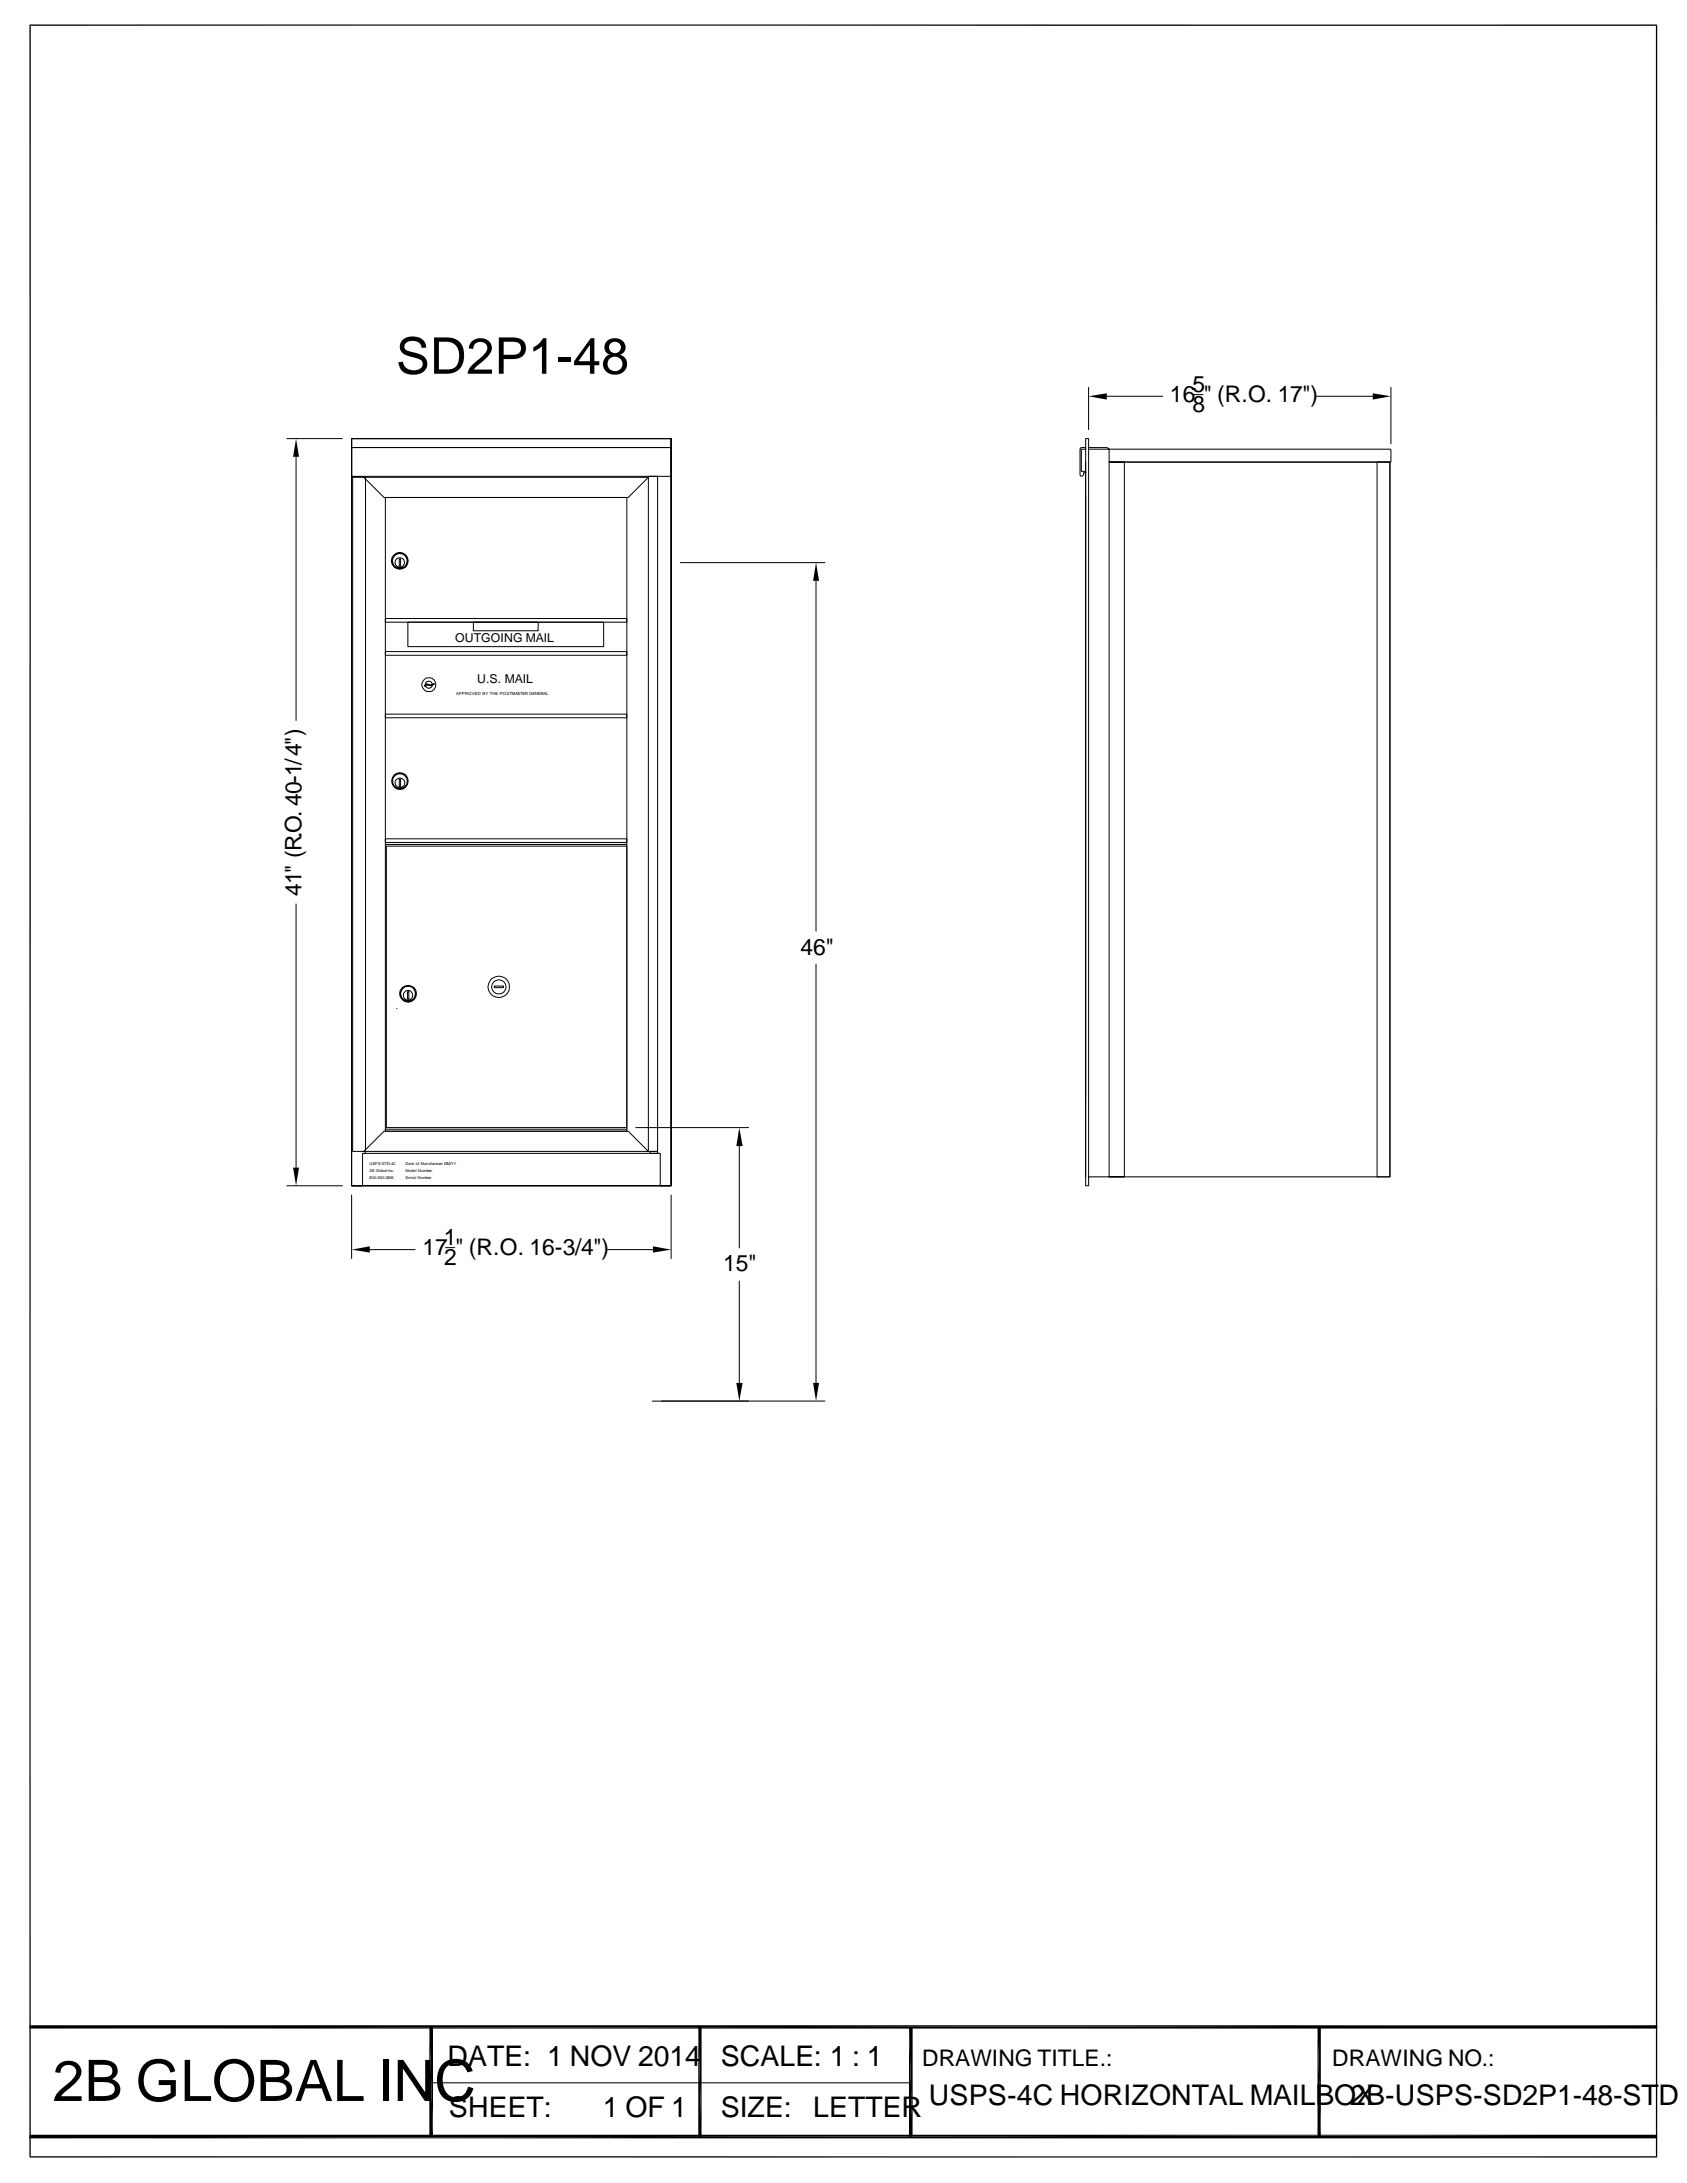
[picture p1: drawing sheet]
<svg xmlns="http://www.w3.org/2000/svg" width="216mm" height="279mm" viewBox="0 0 216 279" stroke-linecap="round" stroke-linejoin="round" font-family="sans-serif">
<defs><g id="words">
<text font-size="7.3" x="6.7" y="268.9">2B GLOBAL INC</text>
<text font-size="6.5" x="50.7" y="47.8">SD2P1-48</text>
<g font-size="3.6">
<text x="57.3" y="264.4">DATE: 1 NOV 2014</text>
<text x="92.2" y="264.4">SCALE: 1 : 1</text>
<text x="118.9" y="269.4">USPS-4C HORIZONTAL MAILBOX</text>
<text x="172.8" y="269.4">2B-USPS-SD2P1-48-STD</text>
<text x="57.4" y="271">SHEET:</text>
<text x="77.2" y="271">1 OF 1</text>
<text x="92.2" y="271">SIZE:</text>
<text x="104.1" y="270.9">LETTER</text>
</g>
<g font-size="2.9">
<text x="149.7" y="51.4">16 &quot; (R.O. 17&quot;)</text>
<text x="152.6" y="50.2">5</text>
<text x="152.6" y="52.7">8</text>
<text x="38.6" y="114.6" transform="rotate(-90 38.6 114.6)">41&quot; (R.O. 40-1/4&quot;)</text>
<text x="102.4" y="122.2">46&quot;</text>
<text x="54.1" y="160.6">17 &quot; (R.O. 16-3/4&quot;)</text>
<text x="56.8" y="159.3">1</text>
<text x="56.9" y="161.9">2</text>
<text x="92.5" y="162.7">15&quot;</text>
<text x="118" y="264.4">DRAWING TITLE.:</text>
<text x="170.5" y="264.4">DRAWING NO.:</text>
</g>
<g font-size="1.6">
<text x="58.3" y="82.2">OUTGOING MAIL</text>
<text x="61.1" y="87.4">U.S. MAIL</text>
</g>
<g font-size=".5">
<text x="58.4" y="88.9">APPROVED BY THE POSTMASTER GENERAL</text>
<text x="47.3" y="149.1">USPS-STD-4C</text>
<text x="47.3" y="149.9">2B Global Inc.</text>
<text x="51.9" y="149.1">Date of Manufacture: MM/YY</text>
<text x="51.9" y="149.9">Model Number:</text>
<text x="47.3" y="150.9">800.650.2606</text>
<text x="51.9" y="150.9">Serial Number:</text>
</g>
</g></defs>
<g fill="none" stroke="#000" stroke-width=".13">
<path d="M36.7 56.1h7.1M37.9 58.5v33.7M45 56.1h40.9v95.7h-40.9v-95.7h40.9v95.7h-40.9zM45 56.1h40.9v1.2h-40.9zM45 57.3h40.9v3.7h-40.9zM85.9 56.1v95.7h-1.4v-4.2h-.3M138.3 57.4l.1-.1h.5v.2h-.5v2.8h.5v.2h-.2v.2l-.3 .3-.2-.3zM138.9 59.1v91.5M138.9 56.1h.4v95.7h-.4zM139.3 49.6v5.4M139.3 57.3h2.5l.1 .2v1.6h36.1v-1.5l-.1-.1h-38.6M141.6 50.7h7.2"/>
<path d="M141.9 59.1h2v91.5h-2zM141.9 59.1h36v91.5h-38.6M152.7 50.5h1.3M168.5 50.7h7.2M176.2 59.1h1.7v91.5h-1.7zM178 49.6v7.2M45.1 61.1h1.5l.2 .1v86l-.2 .2h-1.5zM46.6 61.1h36.4l-2.6 2.6h-31.3zM49.3 79.2h30.9v.4h-30.9zM49.3 63.7h30.9v81.1h-30.9zM51.1 71.5h.2v.9h-.2zM52.2 79.6h25.1v3.2h-25.1z"/>
<path d="M60.6 79.6h8.3v1.1h-8.3zM83 61h1.2v86.4h-1.2zM87.1 72h18.5M104.4 74.3v44.9M49.3 91.4h30.9v.5h-30.9zM49.3 83.4h30.9v.5h-30.9zM51.1 99.7h.2v.9h-.2zM54.3 87.7l.4-.2 .4 .2 .4-.2 .1 .1-.5 .2-.4-.1-.3 .1zM55.3 87.6a.45 .45 0 0 0-.5-.4 .45 .45 0 0 0-.4 .5M55.3 87.7l-.1 .2-.4 .2-.2-.1-.2-.2M37.9 115.7v33.7M49.3 107.4h30.9v.4h-30.9z"/>
<path d="M49.3 108.1h30.9M49.4 108.3h30.8v36h-30.8zM50.8 129.1h.1M52.2 126.9h.1v1h-.1zM63.2 126.2h1.2v.2h-1.2zM104.4 123.4v53.6M36.7 151.8h7.1M45 153v8.1M46.6 147.4l2.5-2.6h31.3l2.6 2.6zM46.7 147.4v.2h-.3v4.2h-1.4M47.3 159.9h5.8M49.3 144.5h30.9"/>
<path d="M57 159.7h1.2M77.7 159.9h5.9M81.4 144.3h14.4M83.2 147.4h1v.2h-1zM84.2 147.4v.2h-37.5M85.9 153v8.1M94.6 146.7v13M94.6 164v13M105.6 179.3h-22.1M55.2 266.6h61.3"/>
<circle cx="51.2" cy="72" r=".62"/>
<circle cx="51.2" cy="71.8" r="1.08"/>
<circle cx="51.2" cy="71.8" r=".95"/>
<circle cx="51.2" cy="100" r="1.06"/>
<circle cx="51.2" cy="100" r=".94"/>
<circle cx="54.9" cy="87.6" r=".9"/>
<circle cx="51.2" cy="100.2" r=".62"/>
<circle cx="52.2" cy="127.4" r=".63"/>
<circle cx="52.2" cy="127.2" r=".95"/>
<circle cx="52.2" cy="127.2" r="1.06"/>
<circle cx="63.8" cy="126.3" r="1.36"/>
<circle cx="63.9" cy="126.3" r=".91"/>
</g>
<g fill="#000">
<path d="M37.9 56.1l.4 2.4h-.8zM139.3 50.7l2.3-.4v.8zM175.7 50.3l2.3 .4-2.3 .4zM104.4 72l.4 2.3h-.7zM37.5 149.4h.8l-.4 2.4zM45 159.9l2.3-.4v.8zM83.6 159.5l2.3 .4-2.3 .4zM94.6 144.3l.4 2.4h-.8zM94.2 177h.8l-.4 2.3zM104.1 177h.7l-.4 2.3zM54.9 259.4l.5 14.1h-.5zM54.9 259.4h.5v14.1z"/>
<path d="M116.3 259.4l.5 14.1h-.5zM116.3 259.4h.5v14.1zM3.8 273.7l208.3-.5v.5zM3.8 273.2h208.3l-208.3 .5z"/>
</g>
<path d="M3.8 3.2h208.3M3.9 3.1v273M212 3.1v273M3.8 276.1h208.3" fill="none" stroke="#000" stroke-width=".17"/>
<path d="M3.8 259.4h208.3M89.6 259.4v14.1M168.8 259.4v14.1" fill="none" stroke="#000" stroke-width=".42"/>
<use href="#words"/>
</svg>
